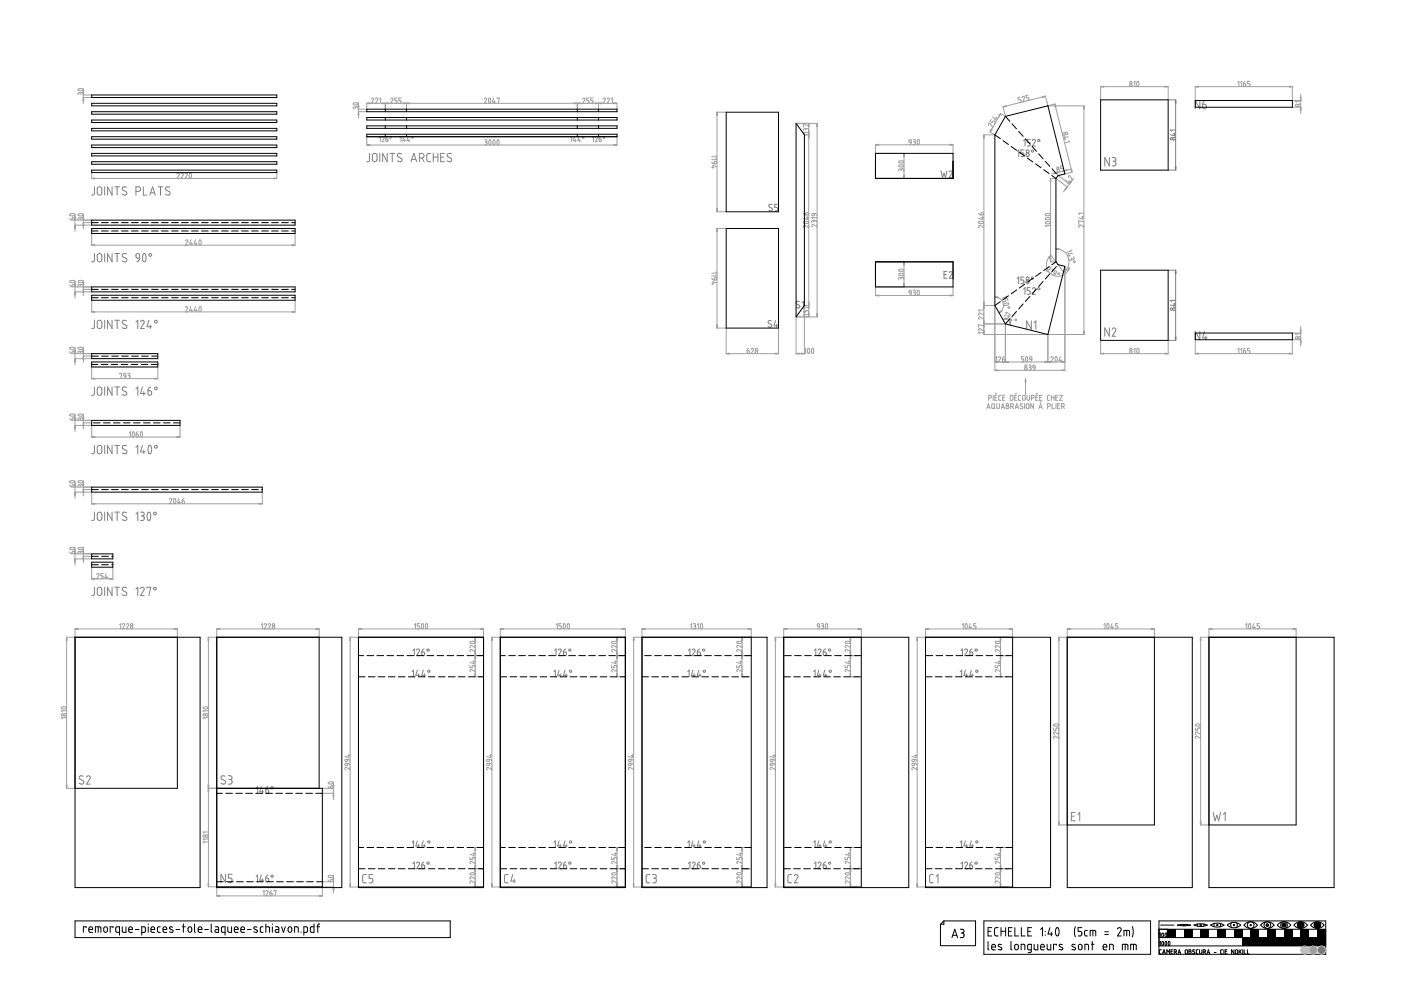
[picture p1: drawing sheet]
<svg xmlns="http://www.w3.org/2000/svg" width="420mm" height="297mm" viewBox="0 0 420 297" stroke-linecap="round" stroke-linejoin="round" font-family="sans-serif">
<path d="M394.1 277.3a1 1 0 0 1 2 0 1 1 0 0 1-2 0zM389.3 277.3a.8 .8 0 0 1 1.6 0 .8 .8 0 0 1-1.6 0zM384.5 277.3a.6 .6 0 0 1 1.2 0 .6 .6 0 0 1-1.2 0zM379.7 277.3a.4 .4 0 0 1 .8 0 .4 .4 0 0 1-.8 0zM374.9 277.3a.2 .2 0 0 1 .4 0 .2 .2 0 0 1-.4 0zM364.9 277.3a.2 .2 0 0 1 .4 0 .2 .2 0 0 1-.4 0zM359.9 277.3a.2 .2 0 0 1 .4 0 .2 .2 0 0 1-.4 0zM369.9 277.3a.2 .2 0 0 1 .4 0 .2 .2 0 0 1-.4 0zM354.9 277.3a.2 .2 0 0 1 .4 0 .2 .2 0 0 1-.4 0z" fill-rule="evenodd" fill="#000"/>
<circle cx="393.8" cy="284.8" r="1.25" fill="#a0a0a4"/>
<circle cx="396.3" cy="284.8" r="1.25" fill="#808080"/>
<circle cx="391.3" cy="284.8" r="1.25" fill="#c0c0c0"/>
<g fill="#000">
<path d="M350.1 278.5h2.5v2.5h-2.5z" fill-rule="evenodd"/>
<path d="M355.1 278.5h2.5v2.5h-2.5z" fill-rule="evenodd"/>
<path d="M360.1 278.5h2.5v2.5h-2.5z" fill-rule="evenodd"/>
<path d="M365.1 278.5h2.5v2.5h-2.5z" fill-rule="evenodd"/>
<path d="M370.1 278.5h2.5v2.5h-2.5z" fill-rule="evenodd"/>
<path d="M372.6 281h25v2.5h-25z" fill-rule="evenodd"/>
<path d="M375.1 278.5h2.5v2.5h-2.5z" fill-rule="evenodd"/>
<path d="M380.1 278.5h2.5v2.5h-2.5z" fill-rule="evenodd"/>
<path d="M385.1 278.5h2.5v2.5h-2.5z" fill-rule="evenodd"/>
<path d="M390.1 278.5h2.5v2.5h-2.5z" fill-rule="evenodd"/>
<path d="M395.1 278.5h2.5v2.5h-2.5z" fill-rule="evenodd"/>
</g>
<g fill="none" stroke="#000" stroke-width=".3">
<path d="M27.5 28.5h55.5v.7h-55.5zM27.5 31h55.5v.7h-55.5zM27.5 33.5h55.5v.7h-55.5zM27.5 36h55.5v.7h-55.5zM27.5 38.5h55.5v.7h-55.5zM110 37.7h75v.8h-75zM110 35.2h75v.8h-75zM110 32.7h75v.8h-75zM115.5 32.7v.8M115.5 35.2v.8M115.5 37.7v.8M121.9 32.7v.8"/>
<path d="M121.9 35.2v.8M121.9 37.7v.8M173.1 32.7v.8M173.1 35.2v.8M173.1 37.7v.8M179.5 32.7v.8M179.5 35.2v.8M179.5 37.7v.8M217.8 33.6h15.7v29.9h-15.7zM238.7 37l2.5 3.4v51.2l-2.5 3.4zM301.5 34.9l-3.1 5.5M301.5 34.9l12.8-3.2 5.1 20.4-2.1 .5-.6 .9"/>
<path d="M301.5 34.9l1.4 1.5M303.5 37.1l1.3 1.5M305.5 39.4l1.3 1.5M330.1 29.9h20.2v21.1h-20.2zM358.5 30.1h29.1v2.1h-29.1zM27.5 41h55.5v.7h-55.5zM27.5 43.5h55.5v.7h-55.5zM27.5 46h55.5v.7h-55.5zM27.5 48.5h55.5v.7h-55.5zM27.5 51h55.5v.7h-55.5zM110 40.2h75v.8h-75zM115.5 40.2v.8"/>
<path d="M121.9 40.2v.8M173.1 40.2v.8M179.5 40.2v.8M262.6 46h23.2v7.5h-23.2zM298.4 40.4v51.2M298.4 40.4l1.6 1.2M300.8 42.1l1.6 1.2M303.3 43.9l1.6 1.2M305.7 45.6l1.6 1.2M307.5 41.6l1.3 1.5M308.1 47.4l1.7 1.2M309.5 43.9l1.3 1.5"/>
<path d="M310.6 49.1l1.6 1.2M311.5 46.1l1.3 1.5M313 50.9l1.6 1.1M313.5 48.3l1.3 1.5M315.4 52.6l1.3 .9M315.5 50.6l1.3 1.5M316.7 53.5v25M27.5 66h61v1.5h-61zM27.5 68.5h61v1.5h-61zM27.5 66.7h1.9M27.5 69.2h1.9M30.4 66.7h2"/>
<path d="M30.4 69.2h2M33.4 66.7h2M33.4 69.2h2M36.4 66.7h2M36.4 69.2h2M39.4 66.7h2M39.4 69.2h2M42.4 66.7h2M42.4 69.2h2M45.4 66.7h2.1M45.4 69.2h2.1M48.5 66.7h1.9"/>
<path d="M48.5 69.2h1.9M51.5 66.7h1.9M51.5 69.2h1.9M54.4 66.7h2.1M54.4 69.2h2.1M57.4 66.7h2.1M57.4 69.2h2.1M60.5 66.7h1.9M60.5 69.2h1.9M63.5 66.7h1.9M63.5 69.2h1.9M66.4 66.7h2.1"/>
<path d="M66.4 69.2h2.1M69.4 66.7h2.1M69.4 69.2h2.1M72.5 66.7h2M72.5 69.2h2M75.5 66.7h1.9M75.5 69.2h1.9M78.5 66.7h2M78.5 69.2h2M81.4 66.7h2.1M81.4 69.2h2.1M84.5 66.7h2"/>
<path d="M84.5 69.2h2M87.5 66.7h1M87.5 69.2h1M217.8 68.5h15.7v29.8h-15.7zM262.6 78.5h23.2v7.5h-23.2zM314.6 79.9l-1.6 1.2M316.7 78.5l-1.3 .9M316.7 78.5l.6 .8 2.1 .5-5.1 20.5-12.8-3.2M316.8 79.9l-1.3 1.5M27.5 86h61v1.5h-61zM27.5 88.5h61v1.5h-61zM27.5 86.7h1.9"/>
<path d="M27.5 89.2h1.9M30.4 86.7h2M30.4 89.2h2M33.4 86.7h2M33.4 89.2h2M36.4 86.7h2M36.4 89.2h2M39.4 86.7h2M39.4 89.2h2M42.4 86.7h2M42.4 89.2h2M45.4 86.7h2.1"/>
<path d="M45.4 89.2h2.1M48.5 86.7h1.9M48.5 89.2h1.9M51.5 86.7h1.9M51.5 89.2h1.9M54.4 86.7h2.1M54.4 89.2h2.1M57.4 86.7h2.1M57.4 89.2h2.1M60.5 86.7h1.9M60.5 89.2h1.9M63.5 86.7h1.9"/>
<path d="M63.5 89.2h1.9M66.4 86.7h2.1M66.4 89.2h2.1M69.4 86.7h2.1M69.4 89.2h2.1M72.5 86.7h2M72.5 89.2h2M75.5 86.7h1.9M75.5 89.2h1.9M78.5 86.7h2M78.5 89.2h2M81.4 86.7h2.1"/>
<path d="M81.4 89.2h2.1M84.5 86.7h2M84.5 89.2h2M87.5 86.7h1M87.5 89.2h1M298.4 91.6l3.1 5.5M300 90.4l-1.6 1.2M302.4 88.7l-1.6 1.1M302.9 95.6l-1.4 1.5M304.8 93.3l-1.3 1.5M304.9 86.9l-1.6 1.2M306.8 91.1l-1.3 1.5"/>
<path d="M307.3 85.2l-1.6 1.1M308.8 88.9l-1.3 1.5M309.8 83.4l-1.7 1.2M310.8 86.6l-1.3 1.5M312.2 81.7l-1.6 1.1M312.8 84.4l-1.3 1.5M314.8 82.1l-1.3 1.5M330.1 81h20.2v21h-20.2zM358.5 99.8h29.1v2h-29.1zM27.5 106h19.8v1.5h-19.8zM27.5 108.5h19.8v1.5h-19.8zM27.5 106.7h2"/>
<path d="M27.5 109.2h1.8M30.3 109.2h2M30.5 106.7h2M33.3 109.2h2M33.5 106.7h2M36.3 109.2h2M36.5 106.7h2M39.3 109.2h2M39.5 106.7h2M42.3 109.2h2M42.5 106.7h2M45.3 109.2h2"/>
<path d="M45.5 106.7h1.8M27.5 126h26.5v1.5h-26.5zM28 126.7h2M31 126.7h2M34 126.7h2M37 126.7h2M40 126.7h2M43 126.7h2M46 126.7h2M49 126.7h2M52 126.7h2M27.5 146h51.2v1.5h-51.2z"/>
<path d="M27.5 146.7h1.9M30.5 146.7h1.9M33.4 146.7h2.1M36.4 146.7h2.1M39.5 146.7h1.9M42.5 146.7h1.9M45.4 146.7h2.1M48.5 146.7h2M51.5 146.7h2M54.5 146.7h2M57.5 146.7h2M60.5 146.7h2"/>
<path d="M63.5 146.7h2M66.5 146.7h2M69.5 146.7h2M72.5 146.7h2M75.5 146.7h2M78.5 146.7h.2M27.5 166h6.3v1.5h-6.3zM27.5 168.5h6.3v1.5h-6.3zM27.5 166.8h2M27.5 169.3h2M30.5 166.8h2M30.5 169.3h2"/>
<path d="M33.5 166.8h.3M33.5 169.3h.3M22.5 191h37.5v75h-37.5zM53.2 191v45.3h-30.7M65 191h37.5v75h-37.5zM95.7 191v45.3M107.5 191h37.5v75h-37.5zM107.5 196.5h1.6M110 196.5h2.1M113.1 196.5h2M116.1 196.5h1.9M119.1 196.5h2"/>
<path d="M122 196.5h2.1M125.1 196.5h2M128.1 196.5h2M131.1 196.5h2M134.1 196.5h2M137.1 196.5h2M140.1 196.5h2M143.1 196.5h1.9M150 191h37.5v75h-37.5zM150 196.5h1.6M152.6 196.5h2M155.6 196.5h2"/>
<path d="M158.6 196.5h2M161.6 196.5h2M164.6 196.5h2M167.6 196.5h2M170.6 196.5h2M173.6 196.5h2M176.6 196.5h2M179.6 196.5h2M182.6 196.5h2M185.6 196.5h1.9M192.5 191h37.5v75h-37.5zM193.3 196.5h2"/>
<path d="M196.3 196.5h2M199.3 196.5h2M202.3 196.5h2M205.3 196.5h2M208.3 196.5h2M211.3 196.5h2M214.3 196.5h2M217.3 196.5h2.1M220.3 196.5h2M223.4 196.5h1.9M225.3 191v74.9h-32.8M235 191h37.5v75h-37.5z"/>
<path d="M235.3 196.5h2M238.3 196.5h2M241.3 196.5h2M244.3 196.5h2M247.3 196.5h2M250.3 196.5h2M253.3 196.5h2M256.3 196.5h2M258.3 191v74.9h-23.3M277.6 191h37.5v75h-37.5zM277.7 196.5h2M280.7 196.5h2"/>
<path d="M283.7 196.5h2M286.7 196.5h2M289.7 196.5h2M292.7 196.5h2M295.7 196.5h2M298.7 196.5h2M301.7 196.5h2M303.7 191v74.9h-26.1M320.1 191h37.5v75h-37.5zM346.2 191v56.3h-26.1M362.6 191h37.5v75h-37.5zM388.7 191v56.3h-26.1"/>
<path d="M107.5 202.9h2M110.5 202.9h2M113.5 202.9h2M116.5 202.9h2M119.5 202.9h2M122.5 202.9h2M125.5 202.9h2M128.5 202.9h2M131.5 202.9h2M134.5 202.9h2M137.5 202.9h2M140.5 202.9h2"/>
<path d="M143.5 202.9h1.5M150 202.9h2M153 202.9h2M156 202.9h2M159 202.9h2M162 202.9h2M165 202.9h2M168 202.9h2M171 202.9h2M174 202.9h2M177 202.9h2M180 202.9h2"/>
<path d="M183 202.9h2M186 202.9h1.5M192.5 202.9h2M195.5 202.9h2M198.5 202.9h2M201.5 202.9h2M204.5 202.9h2M207.5 202.9h2M210.5 202.9h2M213.5 202.9h2M216.5 202.9h2M219.5 202.9h2"/>
<path d="M222.5 202.9h2M235 202.9h2M238 202.9h2M241 202.9h2M244 202.9h2M247 202.9h2M250 202.9h2M253 202.9h2M256 202.9h2M277.6 202.9h1.9M280.5 202.9h2M283.5 202.9h2"/>
<path d="M286.5 202.9h2M289.5 202.9h2M292.5 202.9h2M295.5 202.9h2M298.5 202.9h2M301.5 202.9h2M65 236.3h31.7v29.5h-31.7M65 237.8h1.7M67.7 237.8h2M70.7 237.8h2M73.7 237.8h2M76.7 237.8h2"/>
<path d="M79.7 237.8h2M82.7 237.8h2M85.7 237.8h2M88.7 237.8h2M91.7 237.8h2M94.7 237.8h2M107.5 254h1.6M110 254h2.1M113.1 254h2M116.1 254h1.9M119.1 254h2M122 254h2.1"/>
<path d="M125.1 254h2M128.1 254h2M131.1 254h2M134.1 254h2M137.1 254h2M140.1 254h2M143.1 254h1.9M150 254h1.6M152.6 254h2M155.6 254h2M158.6 254h2M161.6 254h2"/>
<path d="M164.6 254h2M167.6 254h2M170.6 254h2M173.6 254h2M176.6 254h2M179.6 254h2M182.6 254h2M185.6 254h1.9M193.3 254h2M196.3 254h2M199.3 254h2M202.3 254h2"/>
<path d="M205.3 254h2M208.3 254h2M211.3 254h2M214.3 254h2M217.3 254h2.1M220.3 254h2M223.4 254h1.9M235.3 254h2M238.3 254h2M241.3 254h2M244.3 254h2M247.3 254h2"/>
<path d="M250.3 254h2M253.3 254h2M256.3 254h2M277.7 254h2M280.7 254h2M283.7 254h2M286.7 254h2M289.7 254h2M292.7 254h2M295.7 254h2M298.7 254h2M301.7 254h2"/>
<path d="M22.5 276h112.5v5h-112.5zM25.8 278.1v-.3h-.8v1.7M26.6 278.6h1.2l-.2-.7-.5-.1-.4 .2-.1 1 .3 .4 .9 .1M28.6 279.5v-1.7l1.6 .2 .1 1.5M29.4 277.8v1.7M31.2 278l.6-.2 .4 .4v.9l-.4 .3-.7-.3zM33.9 278.1v-.3h-.9v1.7M35.8 279.5h-.7l-.3-.3-.1-1 .2-.4h.9v2.5M36.7 277.8v1.3l.4 .4h.7v-1.7M38.6 278.6h1.1l-.2-.7-.8 .1-.1 1.1 .2 .3 .9 .1M40.6 278.6h1.1M42.5 279.5l.8-.1 .3-.2-.1-1.3-1-.1v2.5"/>
<path d="M44.4 276.9v.2M44.4 277.8v1.7M45.3 278.6h1.1l-.3-.7-.7 .1-.1 1.1 .2 .3 .9 .1M48 277.8h-.5l-.3 .3v1.1l.8 .3M48.9 278.6h1.1l-.2-.7-.5-.1-.3 .2-.1 1.1 .3 .3 .8 .1M51.8 277.9l-.7-.1-.3 .3 .1 .3 1 .5v.4h-1.1M52.8 278.6h1.1M54.7 277.8h.9M55 276.9v2.6M56.5 278l.5-.2 .5 .3v.9l-.4 .4-.7-.3zM58.3 276.9v2.3l.3 .3M59.4 278.6h1.2l-.3-.7-.4-.1-.4 .2-.1 1 .3 .4 .9 .1"/>
<path d="M61.4 278.6h1.1M63.3 276.9v2.3l.3 .3M64.6 277.8h.6l.4 .3v1.4l-1-.1v-.7l1-.1M65 264.3h2M67.5 279.5h-.7l-.4-.3v-1.1l.2-.3h.9v2.5M68 264.3h2M68.3 277.8v1.4l.4 .3h.7v-1.7M70.3 278.6h1.1l-.2-.7-.5-.1-.3 .2-.1 1.1 .2 .3 .9 .1M71 264.3h2M72.2 278.6h1.1l-.2-.7-.4-.1-.4 .2-.1 1.1 .3 .3 .8 .1M74 264.3h2M74.2 278.6h1.1"/>
<path d="M77 264.3h2M77.1 277.9l-.7-.1-.3 .4 1 .6 .1 .5-.3 .2-.8-.2M78.9 277.8h-.6l-.2 .4v1l.8 .3M79.7 277.8l1.1 .2v1.5M79.7 276.9v2.6M80 264.3h2M81.7 276.9v.2M81.7 277.8v1.7M82.6 277.8h.7l.3 .3v1.4l-.9-.1-.1-.7 1-.1M83 264.3h2M84.5 277.8l.5 1.7 .6-1.7M86 264.3h2"/>
<path d="M86.5 278l.6-.2 .4 .3v1l-.4 .3-.7-.3zM88.3 279.5v-1.7l1.1 .2 .1 1.5M89 264.3h2M90.3 279.3v.2M91.1 279.5l.8-.1 .3-.3v-1l-.3-.3h-.8v2.5M92 264.3h2M94.2 276.9v2.6l-.9-.1-.2-.3 .1-1.2 1-.1M95 264.3h1.7M95 277.8h.8M95.8 276.9l-.5 .4v2.2M107.5 265.9h37.5M107.5 260.4h2"/>
<path d="M110.5 260.4h2M113.5 260.4h2M116.5 260.4h2M119.5 260.4h2M122.5 260.4h2M125.5 260.4h2M128.5 260.4h2M131.5 260.4h2M134.5 260.4h2M137.5 260.4h2M140.5 260.4h2M143.5 260.4h1.5"/>
<path d="M150 265.9h37.5M150 260.4h2M153 260.4h2M156 260.4h2M159 260.4h2M162 260.4h2M165 260.4h2M168 260.4h2M171 260.4h2M174 260.4h2M177 260.4h2M180 260.4h2"/>
<path d="M183 260.4h2M186 260.4h1.5M192.5 260.4h2M195.5 260.4h2M198.5 260.4h2M201.5 260.4h2M204.5 260.4h2M207.5 260.4h2M210.5 260.4h2M213.5 260.4h2M216.5 260.4h2M219.5 260.4h2"/>
<path d="M222.5 260.4h2M235 260.4h2M238 260.4h2M241 260.4h2M244 260.4h2M247 260.4h2M250 260.4h2M253 260.4h2M256 260.4h2M277.6 260.4h1.9M280.5 260.4h2M283.1 276v1h-1.1"/>
<path d="M283.1 276l-1.1 1M283.1 276h9.5v7.5h-10.6v-6.5M283.5 260.4h2M286.5 260.4h2M288 278.5l1 .3v.6l-.4 .3M288.3 279.7h.3M288.6 279.7l.5 .3v.8l-.4 .2h-.7M289.5 260.4h2M292.5 260.4h2M295.1 276h50v10h-50zM295.5 260.4h2M296.3 279.1h.8"/>
<path d="M297.4 278h-1.1v2.5h1.1M298.5 260.4h2M299.4 278l-.8 .1-.3 .4v1.8l1.1 .2M300.2 279.1h1.4M300.2 278v2.5M301.5 260.4h2M301.6 278v2.5M302.4 279.1h.9M303.5 278h-1.1v2.5h1.1M304.4 278v2.5h1.1M306.3 278v2.5h1.1M308.3 279.1h.8"/>
<path d="M309.4 278h-1.1v2.5h1.1M312.1 278.6l.5-.6v2.5M313.5 279.1v.2M314.9 278l-.6 2h1.4M315.3 279.4v1.1M316.8 278.1l.6 .1 .2 .8-.1 1.1-.4 .4-.3-.1-.3-.9zM322.5 277.7l-.3 1.3 .3 1.8M324.4 278h-1.1v1.1l.8 .1 .3 .4-.2 .8-.9 .1M326.1 278.9h-.6l-.2 .3v1.1l.8 .2M327.8 278.9v1.6M331.3 279.3h1.1M335.1 278.4l.7-.4 .5 .6-1.2 1.9h1.2"/>
<path d="M337.9 278.9v1.6M339.6 277.7l.3 1.2-.3 1.9M347.6 276h50v10h-50zM347.6 278.5h50M347.7 280l.3-.3v1.2M348.1 277.3h4M348.5 279.8l.2-.1 .2 .2-.1 .9a.44 .44 0 0 1-.4-.2 .44 .44 0 0 1 0-.5zM349.5 279.8l.3-.1 .1 .3-.1 .8a.45 .45 0 0 1-.5-.2 .45 .45 0 0 1 .1-.5zM350.1 278.5v2.5M353.1 277.3l1.4-.2 2.6 .2-1.8 .2zM354.1 277.1v.3M356.1 277.1v.3"/>
<path d="M358.1 277.3l1.7-.4 2.3 .4-1.7 .4zM359.1 277v.6M361 277v.6M363.1 277.3l1.7-.6 1.3 .1 1 .5-.9 .4-1.1 .2-1.1-.2zM364.2 276.8v1M366 276.8v1M368.1 277.3l.9-.6 1.2-.2 .9 .2 1 .6-1 .6-1.2 .2-1-.2zM369.4 276.6l-.3 .5 .3 .9M370.8 276.6l.3 .5-.3 .9M373.2 277.1l1.1-.7 1-.1 .9 .3 .9 .7-1 .8-1.3 .2-1.3-.6-.4-.4zM378.2 277.1l1-.7 1.1-.1 1 .3 .8 .7-1 .8-1.3 .2-1.3-.5-.4-.5zM383.3 277l.9-.6 1.1-.1 1 .3 .8 .7-1 .8-1.3 .2-1.4-.6-.3-.4z"/>
<path d="M388.2 277.1l1-.7 1.1-.1 .9 .3 .9 .7-1 .8-1.3 .2-1.1-.4-.6-.6zM393.2 277.1l1.1-.7 1-.1 1 .3 .8 .7-1 .8-1.3 .2-1.1-.4-.6-.5zM285.5 281l.8-2.5 .9 2.5M285.7 280.4h1.2M296.3 282.2v2.3l.3 .2M297.4 283.9h1.1l-.2-.8-.4-.1-.4 .3-.1 1 .2 .4h.9M300.3 283.2l-.7-.2-.2 .4 1 .8v.4h-1M303.2 282.2v2.3l.3 .2M304.4 283.2l.6-.2 .4 .4v.8l-.3 .4-.4 .1-.4-.4zM306.2 284.7v-1.7l1.1 .2 .1 1.5M309.3 284.7l-1.1-.2 .2-1.4 .9-.1v2.2l-.3 .3h-.7M310.1 283v1.4l.4 .3h.7v-1.7"/>
<path d="M312.1 283.9h1.1l-.2-.8-.5-.1-.3 .2-.1 1.2 .2 .3h.9M313.5 280.3v.1M314 283v1.4l.4 .3h.7v-1.7M316.8 283.3v-.3h-.8v1.7M318.6 283.2l-.7-.2-.3 .4 1.1 .8v.4h-1.1M322.4 283.2l-.7-.2-.2 .5 1 .6v.5h-1M323.5 283.2l.6-.2 .4 .4v.8l-.3 .4-.4 .1-.4-.3zM325.4 284.7v-1.7h.7l.3 .3 .1 1.4M326.9 280.5v-1.6l1.6 .1 .1 1.5M327.3 283h.8M327.6 282.2v2.5M330.8 283.9h1.1l-.2-.8-.4-.1-.3 .2-.2 1.2 .3 .3h.8"/>
<path d="M331.3 280.1h1.1M332.8 284.7v-1.7l1 .2 .1 1.5M336.6 284.7v-1.7l1.5 .1 .2 1.6M337.1 280.5v-1.6l1.5 .1 .2 1.5M337.4 283v1.7M339.1 284.7v-1.7l1.5 .1 .2 1.6M339.9 283v1.7M347.6 281h50M347.6 283.5h50M347.7 282.4l.3-.2v1.2M348.3 284.7l-.6 .1v.9l.6 .2M348.5 282.2h.3l.1 .4-.2 .8-.3-.4z"/>
<path d="M348.7 285.9l.4-1.2 .4 1.2M348.8 285.6h.6M349.5 282.2h.3l.1 .4-.2 .8-.3-.5zM349.9 285.9v-1.2l.4 .6 .5-.6v1.2M350.5 282.2h.2l.2 .4-.3 .8-.3-.5zM351.2 285.2h.4M351.7 284.7h-.5v1.2h.5M352.1 285.3l.7-.1-.1-.5h-.6v1.2M352.6 285.3l.2 .6M353.3 285.9l.4-1.2 .4 1.2M353.4 285.6h.6M355.5 284.8l.4-.1 .2 .2v.7l-.2 .3-.4-.2z"/>
<path d="M356.6 284.7l.6 .2-.3 .3 .4 .3-.3 .4h-.4zM356.6 285.2h.3M358.3 284.7h-.4l-.2 .2 .6 .6v.3h-.6M359.3 284.7l-.5 .2v.9l.5 .1M359.7 284.7v.9l.4 .3 .3-.2v-1M360.8 285.3h.6l.1-.5-.7-.1v1.2M361.3 285.3l.2 .6M362 285.9l.4-1.2 .4 1.2M362.1 285.6h.6M364.2 285.5h.5M366.6 284.7l-.5 .1v.9l.5 .2M367 284.7v1.2"/>
<path d="M367.5 285.2h.4M368 284.7h-.5v1.2h.5M370.1 284.7v1.2l-.7-1.2v1.2M370.6 284.8l.3-.1 .3 .2v.8l-.3 .2-.4-.3zM371.6 284.7v1.2M371.9 285.1l.4 .8M372.3 284.7l-.7 .7M372.7 284.7v1.2M373.1 284.7v1.2h.6M374.1 284.7v1.2h.5"/>
<circle cx="355.1" cy="277.3" r=".2"/>
<circle cx="360.1" cy="277.3" r=".2"/>
<circle cx="365.1" cy="277.3" r=".2"/>
<circle cx="370.1" cy="277.3" r=".2"/>
<circle cx="375.1" cy="277.3" r="1"/>
<circle cx="375.1" cy="277.3" r=".2"/>
<circle cx="380.1" cy="277.3" r="1"/>
<circle cx="380.1" cy="277.3" r=".4"/>
<circle cx="385.1" cy="277.3" r="1"/>
<circle cx="385.1" cy="277.3" r=".6"/>
<circle cx="390.1" cy="277.3" r="1"/>
<circle cx="390.1" cy="277.3" r=".8"/>
<circle cx="395.1" cy="277.3" r="1"/>
</g>
<g fill="none" stroke="#c0c0c0" stroke-width=".3">
<circle cx="391.3" cy="284.8" r="1.25"/>
<circle cx="393.8" cy="284.8" r="1.25"/>
<circle cx="396.3" cy="284.8" r="1.25"/>
</g>
<g fill="none" stroke="#a0a0a4" stroke-width=".3">
<path d="M23.4 26.8l.9-.3 .7 .4-1 .3-.5-.1zM24.1 28.1l-.5-.4-.2 .7M24.1 28.1l.2-.4 .5 .1 .2 .3M24.1 28.1v.2M24.9 28.5h2.5M24.9 29.2h2.5M25 26.6v4.5M105.9 31l.9-.2 .6 .1 .1 .3-.9 .3-.6-.2zM106.6 32.3l-.4-.3-.3 .2v.5M106.6 32.3l.1-.3h.5l.2 .2 .1 .5h2.4M106.6 32.3v.2M107.4 33.5h2.5"/>
<path d="M107.5 30.9v4.4M110 30.9v1.7M110 31h75M111.4 29.6l.4-.2 .3 .3-.7 1.2M112.6 29.6l.5-.2 .2 .3-.7 1.2M113.8 29.7l.4-.3v1.5M115.5 30.9v1.7M117.2 29.6l.4-.2 .3 .3-.7 1.2M119.1 29.4h-.7v.7h.5l.2 .2-.1 .5-.3 .1M120.3 29.4h-.7v.7h.5l.2 .2v.5l-.3 .1M121.9 30.9v1.7M145.3 29.6l.4-.2 .3 .3-.7 1.2"/>
<path d="M146.7 29.4h.3l.2 .6-.1 .6-.3 .3-.3-.7zM148 29.4l-.3 1.2h.9M148.3 30.2v.7M149.1 29.5v-.1h.7l-.4 1.5M173.1 30.9v1.7M174.8 29.6l.2-.2 .4 .2-.6 1.3M176.7 29.4h-.7v.7h.5l.2 .3-.1 .4-.3 .1M177.9 29.4h-.7v.7h.5l.2 .2-.1 .5-.3 .1M179.5 30.9v1.7M180.9 29.6l.4-.2 .3 .3-.7 1.2M182.1 29.6l.4-.2 .3 .3-.7 1.2M183.3 29.7l.4-.3v1.5"/>
<path d="M185 30.9v1.7M215 33.6h2.7M215 33.6v29.9M238.9 37h6.2M241.6 38.9l-.4-.4-.3 .7M241.6 38.9l.3-.4 .5 .1 .1 .3M241.6 38.9v.2M242.5 37.7l-1.6-.4v.7h.2M242.5 39.7h-1.6l.4 .4M242.5 37v58M245 37v58M296.5 37.6l-.1-.3 .4-.3 .8 1.2 .4-.6"/>
<path d="M296.9 39.5l1.4 .8M297.2 35.8l-.3 .6 .6 .3 .3-.4 .5 .1 .2 .4-.2 .4M297.7 35.1l.9 .8 .4-.7M298.6 35.2l.5 .4M300.8 32l.7 2.8M301.4 34.8l-1.4-.8-3.1 5.6M305.9 29.1l-.6 .2 .1 .6 .5-.1 .3 .3v.5l-.6 .2M306.5 29.2l.2-.3 .4 .1-.3 1.5 .7-.2M308.3 28.5l-.7 .2 .2 .7 .5-.1 .3 .2-.1 .5-.5 .2M313.5 28.8l.7 2.8M313.5 28.9l-12.7 3.1M316.3 31.2l5.2 20.4"/>
<path d="M316.4 31.2l-2.1 .5h10.8M325.1 31.7v68.6M330.1 29.8v-3.9l20.2 .1v3.8M340 24.7l.4-.3v1.5M341 24.5l.4-.1 .2 .5-.3 1-.4-.5zM358.5 30v-4.1l29.1 .1v4M371.2 24.7l.3-.3v1.5M372.1 24.7l.3-.3v1.5M372.9 25.1h.6v.7h-.5zM373.4 24.4l-.4 .3-.1 .4M374.8 24.4h-.7v.7h.5l.2 .3v.4l-.3 .1M387.7 30.1h2.5"/>
<path d="M387.7 32.2h2.5M390 30.4h-1.5l.3 .3M390.1 28.3v5.7M27.5 53.5h55.5M27.5 51.9v1.7M53.1 52.1l.2-.2 .5 .2-.7 1.3M54.3 52.1l.4-.2 .3 .3-.7 1.2M55.5 52.1l.4-.2 .3 .3-.7 1.2M56.9 52h.4l.1 .5-.3 .9-.4-.6zM83 51.9v1.7M110 43.5h75M110 41.1v2.5"/>
<path d="M113.7 41.3l.3-.3v1.5M114.6 41.2l.2-.2 .4 .1-.6 1.4h.6M115.7 41.7h.6v.7h-.5zM116.2 41l-.5 .7M119.9 41.3l.4-.3v1.5M121.1 41l-.3 1.1h.8M121.3 41.8v.7M122.4 41l-.3 1.1h.8M122.7 41.8v.7M145.4 41.9l.6 .2v.4l-.3 .1M145.5 42.6h.2M145.7 42.6l.3 .1v.5l-.6 .2"/>
<path d="M146.7 42l.4-.1 .2 .6-.3 .9-.4-.5zM148 41.9l.3 .1 .2 .4-.3 1h-.2l-.2-.6zM149.2 42l.3-.1 .2 .6-.3 .9-.4-.5zM171.1 41.3l.3-.3v1.5M172.3 41l-.3 1.1h.8M172.5 41.8v.7M173.6 41l-.3 1.1h.8M173.9 41.8v.7M177.7 41.3l.3-.3v1.5M178.5 41.2l.3-.2 .3 .1-.6 1.4h.7M179.7 41.7l.6 .1v.6h-.6zM180.2 41l-.5 .7"/>
<path d="M185 41.1v2.5M213.4 48.6l.3 .3 .4 .2M213.4 50.2h.7M214.2 48.5l.5-.1 .3 .5-.9 .2zM214.7 46.7l.3 .3h-1.6M214.7 47.5l.3 .4h-1.6M215 50l-1.2-.4v.9M241.4 40.4h1.2M262.6 43.3v2.5M262.6 43.4h23.2M262.7 53.5h8.5M262.7 46h8.5"/>
<path d="M269.5 49.6l.9-.2 .7 .3-.2 .3-.7 .1-.6-.2zM269.6 48.4l.9-.2 .6 .3-.3 .3-.7 .1-.5-.2zM270.2 50.9l-.4-.3-.3 .2v.5M270.2 50.9l.3-.3h.4l.2 .3M270.2 50.9v.2M271.1 46v7.5M272.7 42l.5-.1 .1 .8-.6-.2zM273.3 42.7l-.1 .4-.4 .3M273.8 41.8l.7 .2v.4l-.3 .1M274 42.5h.2M274.2 42.5l.3 .2v.4l-.7 .3M275.2 41.9l.3-.1 .2 .6v.7l-.3 .3-.3-.6z"/>
<path d="M285.8 43.3v2.5M295 40.4h3.2M295.1 40.4v59.9M315 53.5h1.5M315.1 53.5v25M316.8 53.6l3.3 2.5M317.1 51.6l.2 .9M317.4 52.7l3.3 2.5M318.6 49.7l-.6 .1 .1 .7 .8 .1v.5l-.2 .2M319.1 51.1l.2 .9M319.6 53.9l.8 1 .5-.7M319.7 41.6l-.7 .1"/>
<path d="M320.4 42.2l.4 .2-1.5 .4M320.5 53.2v-.4l.3-.1 .7 1.3 .4-.5M320.5 54.2l.5 .5M320.5 41.1l-1.3-.1 .2 .9M321 50.8l-5.7 1.4M321.5 51.6l-2 .5M321.8 53.7l-2.9 3.8M20.9 65.4l.2 .4 .5 .2M20.9 64.3l.9-.3 .7 .4-1 .3-.5-.1zM21.7 65.4l.6-.1 .1 .5-.8 .2zM22.4 66h5M22.4 67.5h5"/>
<path d="M22.5 64.1v5.3M23.4 64.3l.9-.3 .7 .4-1 .3-.5-.1zM24.1 65.6l-.5-.3-.2 .7M24.1 65.6l.2-.3h.5l.2 .3M24.1 65.6v.2M24.9 66.7h2.5M25 64.1v4.5M27.5 70.1v3.5M27.5 73.5h61M55.6 72.1l.4-.2 .3 .3-.7 1.2M57.2 71.9l-.3 1.2h.8M57.5 72.7v.7"/>
<path d="M58.6 71.9l-.3 1.2h.8M58.9 72.7v.7M59.8 72h.4l.1 .4-.3 1-.3-.4zM88.5 70.1v3.5M215 68.5h2.7M215 63.5h2.7M215 68.5v29.8M240.9 63.9l.3 .4 .4 .1M241 66.5l.9-.2 .6 .4-1 .3-.5-.2zM241.2 68.2l-.3-.4 .4-.3 1.2 .7M241.7 63.8h.6l.2 .4-.2 .2h-.7zM241.8 65.2h.7"/>
<path d="M242.2 64.9v.9l-1.3-.3M243.5 64.1l.8-.1v.4l-.6 .3-.2-.2zM243.7 68l-.3-.3 .3-.4 1.3 .7M244.1 66.4l-.4-.3-.3 .7M244.1 66.4l.3-.3h.5l.1 .3M244.1 66.4v.2M244.3 64l.5 .2 .2 .3M245 65.2h-1.6l.4 .4M262.7 78.5h8.5M271.1 78.5v7.5M293.5 63.9l.2 .4 .5 .1M293.5 66.6l.9-.3 .6 .4-.8 .3-.7-.2z"/>
<path d="M294.2 63.8h.6l.2 .4-.8 .2zM294.3 65.2h.7M294.7 64.9v.9l-1.2-.3M295 67.5v.7l-1.1-.7-.4 .3 .2 .4M313.5 66.6l.9-.2 .6 .4-1 .3-.5-.2zM313.5 65.4l1-.2 .5 .4-.3 .2-.7 .1-.5-.2zM313.5 64.2l.9-.2 .6 .4-.9 .3-.6-.2zM315 78.5h1.5M315 67.6h-1.5l.3 .4M315.2 76.5l1.4 1.9M315.2 76.5l-1.1 1.4-.3 1.8 .4 1.3 1 1.1 1.6 .7 1.7-.2 1.3-.8 .9-1.6M316.7 74.6l1.1 .1 1 .5 .8 .7 .7 1.1 .3 1.1-.2 1.4-.4 1.1-1 1"/>
<path d="M317.4 79.4l1.7 2.3M319.4 80v31.1M320.5 77.5l.4 .5 .4-.1 .1-.4M320.9 76.5l-.6 .2M320.9 75l.5 .2-1.5 .5M321.4 77.4v.1M321.6 76l-1.2 .1 .3 .8M322 77v.7l-.3 .1-.3-.3M324.3 65h.7M324.7 64.8v.8l-1.2-.3M325 67.4v.7l-1.2-.7-.3 .2 .2 .5M325 66.5l-1.5-.3v.7h.1"/>
<path d="M325 63.9h-1.5l.3 .4M20.9 85.4l.2 .4 .5 .2M21 84.2l.9-.1 .6 .3-1 .3-.6-.2zM21.7 85.4l.6-.1 .1 .5-.8 .2zM22.4 86h5M22.4 87.5h5M22.5 84.1v5.3M23.5 84.2l.9-.1 .6 .3-1 .3-.6-.2zM24.1 85.6l-.5-.3-.2 .7M24.1 85.6l.2-.3h.5l.2 .3M24.1 85.6v.2M24.9 86.7h2.5"/>
<path d="M25 84.1v4.5M27.5 90.1v3.5M27.5 93.5h61M55.6 92.2l.4-.3 .3 .2v.2l-.7 1.2h.7M57.2 91.9l-.3 1.2h.8M57.5 92.8v.7M58.6 91.9l-.3 1.2h.8M58.9 92.8v.7M59.8 92h.4l.1 .4-.3 1.1-.3-.5zM88.5 90.1v3.5M213.4 83.4l.7 .5M213.4 85h.7"/>
<path d="M214.2 83.4l.7-.1v.5l-.8 .1zM214.7 81.5l.3 .4h-1.6M214.7 82.4l.3 .3h-1.6M215 98.3h2.7M215 84.8l-1.2-.3v.8M217.8 98.4v7.7M233.5 98.4v7.7M238.7 95.1v11M238.9 95h6.2M241.2 91.7v14.4M241.4 91.6h1.2M241.6 93.5l-.4-.4-.3 .7"/>
<path d="M241.6 93.5l.3-.4 .5 .1 .1 .3M241.6 93.5v.1M242.5 94.3h-1.6l.4 .4M242.5 92.2l-1.6-.3v.7h.2M262.6 88.6h23.2M262.6 86.1v2.5M262.7 86h8.5M269.6 82.1l.9-.2 .6 .3-.9 .4-.6-.2zM269.6 80.9l.7-.2 .8 .3-.3 .3-.7 .1-.5-.2zM270.2 83.5l-.2-.4h-.3l-.2 .7M270.2 83.5l.3-.4h.4l.2 .4M270.2 83.5v.1"/>
<path d="M272.7 87.1h.5l.1 .7-.6-.1zM273.3 87.8l-.5 .7M273.8 87l.7 .1v.3l-.3 .3M274 87.7h.2M274.2 87.7l.3 .3-.1 .4-.2 .1M275.2 87.1l.3-.1 .2 .6-.3 .9-.3-.5zM285.8 86.1v2.5M295 91.6h3.2M295 97.1h6.4M295 95v.7l-1.1-.7-.4 .3 .2 .4M295 93.8v.7l-1.4-.7-.1 .4 .2 .3M295 98.5v.7l-1.2-.7-.3 .3 .2 .4"/>
<path d="M295 92.9h-1.5l.3 .4M295 99.7h-1.5l.3 .4M295 97.6l-1.5-.3v.7h.1M298.4 89l1.6 .6 .9 1.4-.2 1.6-1.1 1.2M298.4 91.7v19.4M300.6 89.9l.2 .5 .3 .1 .4-.3v-.5l.6-.2 .2 .7M300.8 95.8l1-.2 .6 .2 .6 .8v.9M301.1 91.2l.8-.4 .6 .2-.2 .3-.7 .3-.5-.1zM301.5 97.2v11.4M301.6 88.8l.4 .2-1.5 .4M301.6 93.7l.5-.1-1 1.2M302.2 94.6l.2 .1"/>
<path d="M302.4 94.7l.1 .3-.3 .4-.6-.2M302.5 93.9l.4 .6-.2 .2h-.3M303.4 95.7l-.4 .6M303.7 94.9l-1 .7 .7 .6M314.5 80.1l.4-.1 .2 .4-1.3 .8 .6 .4M315.5 80.8l.5-.1-.9 1.3M316.2 81.3l.4-.1 .2 .2-.3 .7-.4-.3zM316.5 82.1l-.4 .3h-.4M387.7 99.8h2.5M390.1 97.9v5.8M20.9 105.4l.2 .4 .5 .2M21 104.2l.9-.1 .6 .3-1 .3-.5-.1z"/>
<path d="M21.7 105.3h.6l.1 .5-.8 .2zM22.4 106h5M22.4 107.5h5M22.5 104.1v5.3M23.5 104.2l.9-.1 .6 .3-.4 .3h-.6l-.5-.1zM24.1 105.6l-.5-.3-.2 .7M24.1 105.6l.2-.3h.5l.2 .3M24.1 105.6v.2M24.9 106.7h2.5M25 104.1v4.5M27.5 110.1v3.5M27.5 113.5h19.8"/>
<path d="M35.8 112.1v-.2h.7l-.3 1.6M37.2 112h.5l.1 .8-.7-.2zM37.8 112.8l-.2 .4-.4 .3M38.3 111.9l.6 .1 .1 .3-.4 .3M38.5 112.6h.1M38.6 112.6l.3 .1 .1 .5-.3 .3h-.4M47.3 110.1v3.5M217.8 106h15.7M224.1 105.1l.6 .1-.1 .7h-.4zM224.6 104.4l-.4 .2-.1 .5M225.3 104.6l.4-.2 .3 .3-.7 1.3h.7M238.7 106h2.5"/>
<path d="M241.3 104.7l.3-.3v1.6M242.3 104.5h.4l.1 .4v.7l-.3 .4-.4-.6zM243.5 104.5h.4l.2 .5-.1 .6-.3 .4-.3-.7zM295 100.3h19.1M296.5 119.3l.7-.1v-.6l-.7-.1v1.5M297.9 118.5v1.5M298.3 119.2h.6M298.4 108.5h21M298.4 111h21M298.5 117.8l.4 .3M298.6 107.3l.3-.4v1.6M299 118.5h-.7v1.5h.7"/>
<path d="M299.4 107.1l.4-.2 .3 .3-.7 1.3M300.2 118.5h-.5l-.2 .3 .1 1.1 .6 .1M300.7 107.6l.5 .1v.7h-.4zM300.7 119.2h.5M301.2 106.9l-.4 .2-.1 .5M301.3 118.5h-.6v1.5h.6M303 118.5h.6l.2 .2v1l-.2 .3h-.6zM304.3 119.2h.5M304.8 117.8l-.3 .3M305 118.5h-.7v1.5h.7M306.1 118.5h-.4l-.2 .3v1.1l.6 .1M306.7 118.6l.4-.1 .4 .3v.9l-.3 .3-.6-.4z"/>
<path d="M307 106.9h-.7v.7l.7 .2v.5l-.3 .2M307.6 113.5v4.8M307.7 107h.3l.2 .5-.2 1-.4-.6zM308 118.5v1.1l.3 .4 .5-.3v-1.2M308.5 109.4l.7 .2-.3 .5M308.7 110.1h.2M308.9 110.1l.3 .2v.5l-.3 .2M308.9 107h.5l.1 .8-.7-.1zM309.3 119.3l.7-.1v-.6l-.7-.1v1.5M309.5 107.8l-.2 .4-.4 .3M309.8 109.5h.6v.8l-.6-.1zM310.4 110.3l-.1 .4-.4 .3"/>
<path d="M310.6 119.2h.5M311.1 117.8l-.3 .3M311.3 118.5h-.7v1.5h.7M311.8 119.2h.5M312.5 118.5h-.7v1.5h.7M314.3 100.4v8.2M314.4 100.3h10.7M314.8 118.5l-.7 .2 .1 1.2 .6 .1M315.2 107.1l.4-.2 .2 .3-.6 1.3M315.3 119.2h.8M315.3 118.5v1.5M316.1 118.5v1.5"/>
<path d="M316.5 107h.4l.2 .4-.3 1.1-.4-.6zM316.6 119.2h.5M317.3 118.5h-.7v1.5h.7M317.8 118.5h.8l-.8 1.5h.8M317.9 106.9l-.3 1.2h.9M318.2 107.8v.7M330.1 106h20.2M330.1 102.2v3.9M340 104.7l.4-.3v1.6M341.1 104.5h.3l.2 .6-.4 .9-.3-.7zM350.3 102.2v3.9M358.5 106h29.1"/>
<path d="M358.5 102v4.1M371.2 104.7l.3-.3v1.6M372.1 104.7l.3-.3v1.6M372.9 105.1l.7 .2-.1 .6h-.5zM373.4 104.4l-.3 .2-.2 .5M374.8 104.4h-.7v.7h.5l.2 .3-.1 .5-.6 .1M387.6 102v4.1M387.7 101.8h2.5M390 100.1h-1.5l.3 .3M20.9 125.4l.2 .4 .5 .2M20.9 124.3l1-.2 .6 .3-1 .3-.5-.1zM21.7 125.3h.6l.1 .5-.8 .2z"/>
<path d="M22.4 126h5M22.4 127.5h5M22.5 124.1v5.3M23.4 124.3l1-.2 .6 .3-1 .3-.5-.1zM24.1 125.6l-.5-.3-.2 .7M24.1 125.6l.3-.3h.4l.2 .3M24.1 125.6v.2M24.9 126.7h2.5M25 124.1v4.5M27.5 127.6v3.5M27.5 131h26.5M38.8 129.8l.3-.4v1.6"/>
<path d="M39.8 129.5h.3l.2 .5-.3 1-.4-.6zM40.8 130.1l.7 .1-.1 .7h-.5zM41.4 129.4l-.6 .7M42.2 129.5h.3l.2 .5-.3 1-.3-.6zM54 127.6v3.5M295.9 122.5l.5-1.5 .5 1.5M296.1 122.1h.7M297.5 121.2l.4-.2 .3 .2 .1 1-.3 .3-.6-.3zM298.1 122.2l.3 .3M298.9 121v1.2l.4 .3 .4-.3 .1-1.2M300.3 122.5l.5-1.5 .5 1.5M300.4 122.1h.7"/>
<path d="M301.8 121l.7 .2v.3l-.3 .2 .4 .3-.3 .5h-.5zM301.8 121.7h.4M303.1 121.8l.7-.1v-.6l-.7-.1v1.5M303.6 121.8l.3 .7M304.4 122.5l.5-1.5 .5 1.5M304.6 122.1h.7M306.7 121.1l-.6-.1-.2 .4 .8 .5v.4l-.4 .2-.4-.2M307.3 121v1.5M307.9 121.1l.3-.1 .4 .3v.8l-.3 .4-.5-.3zM309.9 121v1.5l-.8-1.5v1.5M311.6 122.5l.5-1.5 .5 1.5M311.7 122.1h.7"/>
<path d="M311.9 120.3l.3 .3M314.2 121.8l.7-.1v-.5l-.7-.2v1.5M315.5 121v1.5h.7M316.7 121v1.5M317.2 121.7h.5M317.9 121h-.7v1.5h.7M318.3 121.8l.7-.1 .1-.5-.8-.2v1.5M318.9 121.8l.3 .7M20.9 145.4l.2 .4 .5 .2M21 144.3l.8-.2 .7 .3-1.1 .3-.4-.1zM21.7 145.4h.6l.1 .4-.8 .2zM22.4 146h5"/>
<path d="M22.4 147.5h5M22.5 144.1v5.3M23.4 144.3l.9-.2 .7 .3-.9 .4-.6-.2zM24.1 145.6l-.2-.3h-.3l-.2 .7M24.1 145.6l.3-.3h.4l.2 .3M24.1 145.6v.2M24.9 146.7h2.5M25 144.1v4.5M27.5 147.6v3.5M27.5 151h51.2M50.8 149.7l.4-.3 .3 .3-.7 1.3h.7M52.2 149.5l.3-.1 .2 .5-.3 1.1-.3-.4z"/>
<path d="M53.6 149.4l-.3 1.2h.8M53.8 150.3v.7M54.6 150.1l.7 .1-.1 .7h-.5zM55.2 149.4l-.6 .7M78.7 147.6v3.5M20.9 165.5l.7 .5M21 164.3l.8-.2 .7 .3-1.1 .3-.4-.1zM21.7 165.4h.6l.1 .5-.8 .1zM22.4 166h5M22.4 167.5h5M22.5 164.1v5.3M23.4 164.3l.9-.2 .7 .3-.9 .4-.6-.2z"/>
<path d="M24.1 165.6l-.2-.3h-.3l-.2 .7M24.1 165.6l.3-.3h.4l.2 .3M24.1 165.6v.2M24.9 166.8h2.5M25 164.1v4.5M27.5 170.1v3.5M27.5 173.5h6.3M29 172.2l.5-.3 .2 .3-.7 1.3M30.9 171.9h-.7v.7h.5l.2 .3v.4l-.3 .2M31.8 171.9l-.3 1.2h.8M32.1 172.8v.7M33.8 170.1v3.5"/>
<path d="M19.9 191h2.5M20 191v45.3M22.5 188.4v2.5M22.5 188.5h30.7M35.9 187.3l.3-.4v1.6M36.7 187.2l.3-.3 .4 .3-.7 1.3M37.9 187.2l.5-.3 .2 .3-.7 1.3M53.2 188.4v2.5M62.4 191h2.5M62.5 191v74.8M65 188.5h30.7M65 188.4v2.5"/>
<path d="M78.4 187.3l.3-.4v1.6M79.2 187.2l.5-.3 .2 .3-.7 1.3M80.4 187.2l.5-.3 .2 .3-.7 1.3M95.7 188.4v2.5M104.9 191h2.5M105 191v74.9M107.5 188.5h37.5M107.5 188.4v2.5M124.3 187.3l.3-.4v1.6M125.8 186.9h-.7v.7h.5l.2 .3v.5l-.3 .1M126.5 187h.4l.1 .5-.3 1-.3-.6zM127.7 187l.3-.1 .2 .6-.2 1-.4-.5z"/>
<path d="M140.9 199.4v.7h.7v-.4l.3-.3 .5 .1 .1 .6M141 192.4l.9-.2 .5 .2 .1 .2-1 .3-.5-.2zM141.8 198.3h.7M142.1 198v.9l-1.2-.3M142.5 191h2.4M142.5 196.5h2.4M142.5 194.6v.7l-1.2-.7-.4 .3 .3 .4M142.5 193.4v.7l-1.2-.7-.4 .3 .3 .4M142.5 191v11.9M145 188.4v2.5M147.4 191h2.5M147.5 191v74.9"/>
<path d="M150 188.5h37.5M150 188.4v2.5M166.8 187.3l.3-.4v1.6M168.3 186.9h-.7v.7h.5l.2 .3v.4l-.3 .2M169 187h.4l.1 .5-.2 1-.4-.5zM170.2 187h.4l.2 .5-.3 1-.3-.1-.1-.6zM183.4 199.4v.7h.7l.3-.7 .5 .1 .1 .6M183.5 192.4l.7-.2 .8 .4-1 .3-.5-.2zM184.3 198.3h.7M184.6 198v.9l-1.2-.3M185 191h2.4M185 196.5h2.4"/>
<path d="M185 194.6v.7l-1.2-.7-.4 .3 .3 .4M185 193.4v.7l-1.2-.7-.4 .3 .3 .4M185 191v11.9M187.5 188.4v2.5M189.9 191h2.5M190 191v74.9M192.5 188.5h32.8M192.5 188.4v2.5M207.1 187.3l.3-.4v1.6M208 186.9l.6 .2v.3l-.3 .2M208.1 187.6h.2M208.3 187.6l.4 .4-.1 .3-.3 .2"/>
<path d="M209.2 187.3l.3-.4v1.6M210.2 187l.3-.1 .2 .5-.3 1.1-.3-.4zM220.9 199.4v.7h.7l.3-.7 .5 .1 .1 .3M221 192.4l.7-.2 .8 .4-1 .3-.5-.2zM221.2 195.3l-.3-.4 .4-.3 1.2 .7M221.2 194.1l-.3-.4 .3-.3 1.3 .7M221.8 198.3h.7M222.1 198v.9l-1.2-.3M222.5 191h2.4M222.5 196.5h2.4M222.5 191v11.9M225.3 188.4v2.5"/>
<path d="M232.5 191h2.4M232.5 191v74.9M235 188.5h23.3M235 188.4v2.5M245.2 187h.5l.1 .8-.6-.2zM245.8 187.8l-.2 .5-.3 .2M246.3 186.9l.7 .1v.3l-.3 .3M246.5 187.6h.2M246.7 187.6l.3 .3v.4l-.3 .2M247.8 187h.3l.1 .5-.3 1-.4-.6zM253.4 199.4v.7h.7l.1-.5 .2-.2 .6 .2v.5M253.5 192.4l.9-.2 .6 .4-1 .3-.5-.2z"/>
<path d="M254.3 198.3h.7M254.7 198v.9l-1.3-.3M255 191h2.4M255 196.5h2.4M255 194.6v.7l-1.2-.7-.4 .3 .3 .4M255 193.4v.7l-1.1-.7-.5 .3 .3 .4M255 191v11.9M258.3 188.4v2.5M275 191h2.4M275.1 191v74.9M277.6 188.5h26.1M277.6 188.4v2.5"/>
<path d="M288.5 187.3l.4-.4v1.6M289.6 187h.3l.2 .5-.3 1-.4-.6zM291 186.9l-.4 1.2h.9M291.2 187.8v.7M292.7 186.9h-.7v.7h.5l.2 .3v.4l-.3 .2M298.4 199.4v.7h.7l.1-.4 .2-.3 .5 .1 .1 .3M298.5 192.4l.9-.2 .6 .2v.2l-1 .3-.5-.2zM298.7 195.3l-.3-.4 .4-.3 1.2 .7M298.7 194.1l-.3-.3 .3-.4 1.3 .7M299.3 198.3h.7M299.7 198v.9l-1.3-.3M300 191h2.4"/>
<path d="M300 196.5h2.4M300.1 191v11.9M303.7 188.4v2.5M317.5 191h2.4M317.6 191v56.3M320.1 188.5h26.1M320.1 188.4v2.5M331 187.3l.4-.4v1.6M332.1 187h.3l.2 .6-.3 .9-.4-.6zM333.5 186.9l-.4 1.2h.9M333.7 187.8v.7M335.2 186.9h-.7v.7h.5l.2 .3-.1 .5-.2 .1"/>
<path d="M346.2 188.4v2.5M360 191h2.5M360.1 191v56.3M362.6 188.5h26.1M362.6 188.4v2.5M373.5 187.3l.4-.4v1.6M374.6 187h.3l.2 .5-.3 1-.4-.6zM376 186.9l-.4 1.2h.9M376.2 187.8v.7M377.7 186.9h-.7v.7h.5l.2 .3v.4l-.3 .2M388.7 188.4v2.5M18.5 212l.8-.2 .7 .4-.3 .2-.7 .1-.6-.2z"/>
<path d="M20 215.1h-1.6l.3 .4M20 213h-1.6l.3 .4M61 212l.8-.2 .7 .4-1 .3-.5-.2zM62.5 215.1h-1.6l.4 .4M62.5 213h-1.6l.4 .4M142.5 202.9h2.4M142.5 200.6v.7l-1.2-.7-.4 .3 .3 .4M185 202.9h2.4M185 200.6v.7l-1.2-.7-.4 .3 .3 .4M221.2 201.3l-.3-.4 .4-.3 1.2 .7M222.5 202.9h2.4M255 202.9h2.4"/>
<path d="M255 200.6v.7l-1.2-.7-.4 .3 .3 .4M298.7 201.3l-.3-.4 .4-.3 1.2 .7M300 202.9h2.4M316 218.2v.7h.7v-.5l.3-.2 .4 .1 .1 .6M316 217.2l.9-.2 .5 .1 .1 .3-1 .3-.5-.3zM317.5 219.4v.7l-1.1-.7-.3 .1-.1 .3 .2 .3M358.5 218.2v.7h.7v-.5l.3-.2 .5 .1v.6M358.5 217.2l.9-.2 .5 .1 .1 .3-1 .3-.5-.2zM360 219.4v.7l-1.1-.7-.3 .1-.1 .3 .2 .3M19.9 236.3h2.5M62.4 236.3h2.5M96.8 236.3h3.3"/>
<path d="M96.8 237.8h3.3M98.4 235.7l.7 .5M98.5 234.5l.9-.2 .6 .4-.4 .3h-.6l-.5-.2zM99.2 235.6h.7v.6h-.8zM100 234.4v5.3M103.4 229l.9-.2v.5l-.6 .2zM103.5 227.7l.8-.1v.4l-.7 .3zM104.3 228.8l.5 .2 .2 .3M104.3 227.6l.5 .2 .2 .3M104.3 226.5h.7M104.6 226.2v.9l-1.2-.4M105 230v.7l-1.2-.7-.2 .1-.2 .3 .3 .3"/>
<path d="M146 228.9l.8-.1-.1 .6h-.7zM146 227.7l.8-.1-.1 .5-.6 .1zM146.8 228.8l.7 .5M146.8 227.6l.7 .5M146.8 226.5h.7M147.1 226.2v.9l-1.2-.4M147.5 230v.7l-1.1-.7-.3 .1-.2 .3 .3 .3M188.5 227.7l.8-.1v.4l-.2 .3h-.4zM188.5 228.9l.8-.1-.1 .6h-.6zM189.3 228.8l.4 .1 .3 .4M189.3 227.6l.5 .2 .2 .3M189.3 226.5h.7"/>
<path d="M189.7 226.2v.9l-1.3-.4M190 230v.7l-1.4-.7-.2 .4 .3 .3M231 229l.8-.2v.5l-.6 .2zM231 227.7l.8-.1v.4l-.6 .3zM231.8 228.8l.5 .2 .2 .3M231.8 227.6l.5 .2 .2 .3M231.8 226.5h.7M232.2 226.2v.9l-1.3-.4M232.5 230v.7l-1.1-.7-.3 .1-.2 .3 .3 .3M273.5 228.9l.8-.1-.1 .6h-.7zM273.6 227.7l.7-.1v.5l-.7 .1zM274.3 228.8l.7 .5"/>
<path d="M274.3 227.6l.5 .2 .2 .3M274.3 226.5h.7M274.7 226.2v.9l-1.2-.4M275 230v.7l-1.1-.7-.3 .1-.1 .3 .2 .3M317.5 220.6v.7l-1.3-.7-.2 .4 .2 .3M360 220.6v.7l-1.1-.7-.4 .3 .2 .4M62.5 252.3h-1.6l.4 .4M62.5 251.5h-1.6l.4 .3M62.5 249.4h-1.6l.4 .3M140.9 256.9v.7h.7v-.4l.3-.3 .5 .1 .1 .6M141.8 255.8h.7M142.1 255.6v.8l-1.2-.3"/>
<path d="M142.5 254h2.4M142.5 258.2v.6l-1.1-.6h-.4l-.1 .4 .3 .2M142.5 254v11.9M183.4 256.9v.7h.7v-.4l.3-.3 .5 .2 .1 .5M184.3 255.8h.7M184.6 255.6v.8l-1.2-.3M185 254h2.4M185 258.2v.6l-1.1-.6h-.3l-.2 .4 .3 .2M185 254v11.9M220.9 256.9v.7h.7v-.4l.3-.3 .5 .1 .1 .3M221.2 258.8l-.3-.3 .3-.3 1.3 .6M221.8 255.8h.7"/>
<path d="M222.1 255.6v.8l-1.2-.3M222.5 254h2.4M222.5 254v11.9M253.4 256.9v.7h.7l.1-.5 .2-.2 .6 .2v.5M254.3 255.8h.7M254.7 255.6v.8l-1.3-.3M255 254h2.4M255 258.2v.6l-1.1-.6h-.3l-.2 .4 .3 .2M255 254v11.9M298.4 256.9v.7h.7l.1-.4 .3-.3 .4 .1 .1 .3M298.7 258.8l-.3-.2 .3-.4 1.3 .6M299.3 255.8h.7"/>
<path d="M299.7 255.6v.8l-1.3-.3M300 254h2.4M300.1 254v11.9M317.5 247.3h2.4M360 247.3h2.5M62.4 265.8h2.5M65 265.9v2.7M65 268.5h31.7M78.8 267.3l.4-.4v1.6M79.7 267.2l.4-.3 .3 .4-.7 1.2h.7M80.9 267.6l.7 .2-.2 .7-.4-.1zM81.4 266.9l-.3 .3-.2 .4"/>
<path d="M82.1 267.1v-.2h.7l-.3 1.6M96.7 265.9v2.7M96.8 265.8h3.3M96.8 264.3h3.3M98.4 263.7l.3 .4 .4 .1M98.5 262.5l.8-.2 .7 .4-.3 .3h-.8l-.5-.2zM99.2 263.7l.5-.1 .3 .4-.3 .2h-.6zM100 262.4v5.3M104.9 265.9h2.5M141 261.8l.9-.2 .5 .1 .1 .3-1 .3-.5-.2zM142.5 265.9h2.4M142.5 260.4h2.4"/>
<path d="M142.5 264v.7l-1.1-.7-.4 .1-.1 .3 .3 .3M142.5 262.8v.7l-1.2-.7-.4 .2 .3 .5M147.4 265.9h2.5M183.5 261.8l.9-.2 .6 .4-.8 .3-.7-.2zM185 265.9h2.4M185 260.4h2.4M185 264v.7l-1.1-.7-.3 .1-.2 .3 .3 .3M185 262.8v.7l-1.2-.7-.4 .3 .3 .4M189.9 265.9h2.5M221 261.8l.9-.2 .6 .4-.8 .3-.7-.2zM221.2 264.7l-.3-.3 .3-.4 1.3 .7M221.2 263.5l-.3-.4 .3-.3 1.3 .7"/>
<path d="M222.5 265.9h2.4M222.5 260.4h2.4M232.5 265.9h2.4M253.5 261.8l.9-.2 .6 .4-1 .3-.5-.2zM255 265.9h2.4M255 260.4h2.4M255 264v.7l-1.1-.7-.3 .1-.2 .3 .3 .3M255 262.8v.7l-1.1-.7-.5 .2 .3 .5M275 265.9h2.4M298.5 261.8l.9-.2 .5 .1 .1 .3-1 .3-.5-.2zM298.7 264.7l-.3-.3 .3-.4 1.3 .7M298.7 263.5l-.3-.3 .3-.4 1.3 .7"/>
<path d="M300 265.9h2.4M300 260.4h2.4"/>
<circle cx="319.8" cy="40" r=".35"/>
<circle cx="339.1" cy="25.5" r=".41"/>
<circle cx="339.1" cy="24.7" r=".34"/>
<circle cx="388.8" cy="31.6" r=".34"/>
<circle cx="389.6" cy="31.6" r=".4"/>
<circle cx="117.1" cy="41.2" r=".25"/>
<circle cx="123.7" cy="41.2" r=".25"/>
<circle cx="174.9" cy="41.2" r=".25"/>
<circle cx="181.1" cy="41.2" r=".25"/>
<circle cx="317.2" cy="50.4" r=".35"/>
<circle cx="317.4" cy="51.2" r=".41"/>
<circle cx="319.1" cy="40.1" r=".41"/>
<circle cx="322.2" cy="78.5" r=".26"/>
<circle cx="302.6" cy="92.2" r=".26"/>
<circle cx="304.6" cy="95.9" r=".25"/>
<circle cx="317.5" cy="82" r=".26"/>
<circle cx="226.8" cy="105.5" r=".41"/>
<circle cx="226.8" cy="104.7" r=".35"/>
<circle cx="307.6" cy="110.5" r=".41"/>
<circle cx="307.6" cy="109.7" r=".35"/>
<circle cx="339.1" cy="105.5" r=".41"/>
<circle cx="339.1" cy="104.7" r=".35"/>
<circle cx="388.8" cy="101.3" r=".34"/>
<circle cx="389.6" cy="101.3" r=".4"/>
<circle cx="39.4" cy="188" r=".41"/>
<circle cx="39.5" cy="187.3" r=".34"/>
<circle cx="82" cy="188" r=".41"/>
<circle cx="82" cy="187.3" r=".34"/>
<circle cx="18.7" cy="214.3" r=".35"/>
<circle cx="19.5" cy="214.3" r=".41"/>
<circle cx="61.2" cy="214.3" r=".35"/>
<circle cx="62" cy="214.3" r=".41"/>
<circle cx="61.2" cy="250.6" r=".35"/>
<circle cx="62" cy="250.6" r=".41"/>
</g>
<g fill="#a0a0a4" stroke="#a0a0a4" stroke-width=".3">
<path d="M27.5 53.5l.9-.2v.3z"/>
<path d="M82.1 53.3l.9 .2-.9 .1z"/>
<path d="M27.5 73.5l.9-.2v.3z"/>
<path d="M87.6 73.3l.9 .2-.9 .1z"/>
<path d="M27.5 93.5l.9-.2v.3z"/>
<path d="M87.6 93.3l.9 .2-.9 .1z"/>
<path d="M27.5 113.5l.9-.2v.3z"/>
<path d="M46.4 113.3l.9 .2-.9 .1z"/>
<path d="M27.5 131l.9-.1v.2z"/>
<path d="M53.1 130.9l.9 .1-.9 .1z"/>
<path d="M27.5 151l.9-.1v.3z"/>
<path d="M77.7 150.9l1 .1-1 .2z"/>
<path d="M27.5 173.5l.9-.1v.3z"/>
<path d="M32.9 173.4l.9 .1-.9 .2z"/>
<path d="M25 166.8l.1 .9h-.3z"/>
<path d="M24.8 165.1h.3l-.1 .9z"/>
<path d="M22.5 167.5l.1 .9h-.3z"/>
<path d="M22.3 165.1h.3l-.1 .9z"/>
<path d="M25 146.7l.1 1h-.3z"/>
<path d="M24.8 145.1h.3l-.1 .9z"/>
<path d="M22.5 147.5l.1 .9h-.3z"/>
<path d="M22.3 145.1h.3l-.1 .9z"/>
<path d="M25 126.7l.1 1h-.3z"/>
<path d="M24.8 125.1h.3l-.1 .9z"/>
<path d="M22.5 127.5l.1 .9h-.3z"/>
<path d="M22.3 125.1h.3l-.1 .9z"/>
<path d="M25 106.7l.1 1h-.3z"/>
<path d="M24.8 105.1h.3l-.1 .9z"/>
<path d="M22.5 107.5l.1 .9h-.3z"/>
<path d="M22.3 105.1h.3l-.1 .9z"/>
<path d="M25 86.7l.1 1h-.3z"/>
<path d="M24.8 85h.3l-.1 1z"/>
<path d="M22.5 87.5l.1 .9h-.3z"/>
<path d="M22.3 85h.3l-.1 1z"/>
<path d="M25 66.7l.1 1h-.3z"/>
<path d="M24.8 65h.3l-.1 1z"/>
<path d="M22.5 67.5l.1 .9h-.3z"/>
<path d="M22.3 65h.3l-.1 1z"/>
<path d="M24.8 27.5h.3l-.1 1z"/>
<path d="M25 29.2l.1 1h-.3z"/>
<path d="M19.8 235.3h.4l-.2 1z"/>
<path d="M20 191l.2 1h-.4z"/>
<path d="M22.5 188.5l.9-.1v.3z"/>
<path d="M52.3 188.4l.9 .1-.9 .2z"/>
<path d="M65 188.5l.9-.1v.3z"/>
<path d="M94.8 188.4l.9 .1-.9 .2z"/>
<path d="M107.5 188.5l1-.1v.3z"/>
<path d="M144.1 188.4l.9 .1-.9 .2z"/>
<path d="M150 188.5l1-.1v.3z"/>
<path d="M186.6 188.4l.9 .1-.9 .2z"/>
<path d="M192.5 188.5l1-.1v.3z"/>
<path d="M224.3 188.4l1 .1-1 .2z"/>
<path d="M65 268.5l.9-.1v.3z"/>
<path d="M95.7 268.4l1 .1-1 .2z"/>
<path d="M62.5 191l.2 1h-.4z"/>
<path d="M62.3 235.3h.4l-.2 1z"/>
<path d="M62.5 236.3l.2 .9h-.4z"/>
<path d="M62.3 264.9h.4l-.2 .9z"/>
<path d="M104.9 264.9h.3l-.2 1z"/>
<path d="M105 191l.2 1h-.3z"/>
<path d="M147.5 191l.2 1h-.3z"/>
<path d="M147.4 264.9h.3l-.2 1z"/>
<path d="M190 191l.2 1h-.3z"/>
<path d="M189.9 264.9h.3l-.2 1z"/>
<path d="M235 188.5l1-.1v.3z"/>
<path d="M257.4 188.4l.9 .1-.9 .2z"/>
<path d="M232.4 264.9h.3l-.2 1z"/>
<path d="M232.5 191l.2 1h-.3z"/>
<path d="M277.6 188.5l.9-.1v.3z"/>
<path d="M302.7 188.4l1 .1-1 .2z"/>
<path d="M275.1 191l.1 1h-.3z"/>
<path d="M274.9 264.9h.3l-.1 1z"/>
<path d="M320.1 188.5l.9-.1v.3z"/>
<path d="M345.2 188.4l1 .1-1 .2z"/>
<path d="M317.4 246.3h.3l-.1 1z"/>
<path d="M317.6 191l.1 1h-.3z"/>
<path d="M362.6 188.5l.9-.1v.3z"/>
<path d="M387.8 188.4l.9 .1-.9 .2z"/>
<path d="M360.1 191l.1 1h-.3z"/>
<path d="M359.9 246.3h.3l-.1 1z"/>
<path d="M100 237.8l.2 .9h-.3z"/>
<path d="M99.9 235.3h.3l-.2 1z"/>
<path d="M100 265.8l.2 .9h-.3z"/>
<path d="M99.9 263.4h.3l-.2 .9z"/>
<path d="M142.4 264.9h.3l-.2 1z"/>
<path d="M142.5 260.4l.2 .9h-.3z"/>
<path d="M142.4 259.4h.3l-.2 1z"/>
<path d="M142.5 254l.2 1h-.3z"/>
<path d="M142.4 195.6h.3l-.2 .9z"/>
<path d="M142.5 191l.2 1h-.3z"/>
<path d="M142.4 201.9h.3l-.2 1z"/>
<path d="M142.5 196.5l.2 1h-.3z"/>
<path d="M315.1 53.5l.1 .9h-.3z"/>
<path d="M314.9 77.6h.3l-.1 .9z"/>
<path d="M295.1 40.4l.1 .9h-.3z"/>
<path d="M294.9 90.6h.3l-.1 1z"/>
<path d="M295.1 91.6l.1 .9h-.3z"/>
<path d="M294.9 96.1h.3l-.1 1z"/>
<path d="M321.1 54.3l.3 .2-.7 .7z"/>
<path d="M319.3 56.7l.7-.7-.4 .9z"/>
<path d="M300.1 34.1l-.4 .8-.2-.1z"/>
<path d="M297.3 38.7l.2 .1-.6 .8z"/>
<path d="M300.6 108.3l.9 .2-.9 .1z"/>
<path d="M298.4 108.5l.9-.2v.3z"/>
<path d="M302.8 96.5h.3l-.1 1z"/>
<path d="M300.8 95.8l.9-.4v.3z"/>
<path d="M300.2 93.1l.3 .2-.9 .5z"/>
<path d="M298.4 89h.9v.3z"/>
<path d="M314.4 77.1l.8-.6-.6 .8z"/>
<path d="M320.7 80.2l-.2 .9-.3-.1z"/>
<path d="M319.6 80.8l.2 .3-.8 .5z"/>
<path d="M316.7 74.6l.9-.1v.3z"/>
<path d="M316.3 31.2l.4 .8-.3 .1z"/>
<path d="M321.1 50.7h.3l.1 .9z"/>
<path d="M316.1 51.8l1-.1-.9 .4z"/>
<path d="M319.1 51.2l.9-.4 .1 .3z"/>
<path d="M325.1 31.7l.1 1h-.3z"/>
<path d="M324.9 99.3h.3l-.1 1z"/>
<path d="M298.4 111l.9-.2v.3z"/>
<path d="M318.4 110.8l1 .2-1 .1z"/>
<path d="M301.5 108.5l1-.2v.3z"/>
<path d="M313.3 108.3l1 .2-1 .1z"/>
<path d="M314.3 108.5l.9-.2v.3z"/>
<path d="M318.4 108.3l1 .2-1 .1z"/>
<path d="M294.9 99.3h.3l-.1 1z"/>
<path d="M295.1 97.1l.1 .9h-.3z"/>
<path d="M390.1 101.8l.1 1h-.3z"/>
<path d="M389.9 98.9h.3l-.1 .9z"/>
<path d="M330.1 106l.9-.2v.4z"/>
<path d="M349.4 105.8l.9 .2-.9 .2z"/>
<path d="M358.5 106l.9-.2v.4z"/>
<path d="M386.7 105.8l.9 .2-.9 .2z"/>
<path d="M389.9 29.2h.3l-.1 .9z"/>
<path d="M390.1 32.2l.1 .9h-.3z"/>
<path d="M330.1 26l.9-.2v.3z"/>
<path d="M349.4 25.8l.9 .2-.9 .1z"/>
<path d="M358.5 26l.9-.2v.3z"/>
<path d="M386.7 25.8l.9 .2-.9 .1z"/>
<path d="M300.8 32l.9-.4 .1 .4z"/>
<path d="M312.6 28.9h.9l-.8 .3z"/>
<path d="M214.9 97.4h.3l-.2 .9z"/>
<path d="M215 68.5l.2 .9h-.3z"/>
<path d="M214.9 62.5h.3l-.2 1z"/>
<path d="M215 33.6l.2 1h-.3z"/>
<path d="M232.5 105.8l1 .2-1 .2z"/>
<path d="M217.8 106l.9-.2v.4z"/>
<path d="M240.3 105.8l.9 .2-.9 .2z"/>
<path d="M238.7 106l1-.2v.4z"/>
<path d="M244.9 94h.3l-.2 1z"/>
<path d="M245 37l.2 .9h-.3z"/>
<path d="M242.4 94h.3l-.2 1z"/>
<path d="M242.5 91.6l.2 .9h-.3z"/>
<path d="M242.4 90.6h.3l-.2 1z"/>
<path d="M242.5 40.4l.2 .9h-.3z"/>
<path d="M242.4 39.5h.3l-.2 .9z"/>
<path d="M242.5 37l.2 .9h-.3z"/>
<path d="M271.1 78.5l.2 .9h-.3z"/>
<path d="M271 85h.3l-.2 1z"/>
<path d="M262.6 88.6l.9-.2v.3z"/>
<path d="M284.9 88.4l.9 .2-.9 .1z"/>
<path d="M271 52.5h.3l-.2 1z"/>
<path d="M271.1 46l.2 .9h-.3z"/>
<path d="M262.6 43.4l.9-.2v.4z"/>
<path d="M284.9 43.2l.9 .2-.9 .2z"/>
<path d="M110 43.5l1-.2v.3z"/>
<path d="M184.1 43.3l.9 .2-.9 .1z"/>
<path d="M110 31l1-.2v.3z"/>
<path d="M114.6 30.8l.9 .2-.9 .1z"/>
<path d="M115.5 31l1-.2v.3z"/>
<path d="M121 30.8l.9 .2-.9 .1z"/>
<path d="M121.9 31l1-.2v.3z"/>
<path d="M172.2 30.8l.9 .2-.9 .1z"/>
<path d="M173.1 31l1-.2v.3z"/>
<path d="M178.6 30.8l.9 .2-.9 .1z"/>
<path d="M179.5 31l.9-.2v.3z"/>
<path d="M184.1 30.8l.9 .2-.9 .1z"/>
<path d="M107.4 31.8h.3l-.2 .9z"/>
<path d="M107.5 33.5l.2 .9h-.3z"/>
<path d="M184.9 264.9h.3l-.2 1z"/>
<path d="M185 260.4l.2 .9h-.3z"/>
<path d="M184.9 259.4h.3l-.2 1z"/>
<path d="M185 254l.2 1h-.3z"/>
<path d="M184.9 195.6h.3l-.2 .9z"/>
<path d="M185 191l.2 1h-.3z"/>
<path d="M184.9 201.9h.3l-.2 1z"/>
<path d="M185 196.5l.2 1h-.3z"/>
<path d="M222.4 264.9h.3l-.2 1z"/>
<path d="M222.5 260.4l.2 .9h-.3z"/>
<path d="M222.4 259.4h.3l-.2 1z"/>
<path d="M222.5 254l.2 1h-.3z"/>
<path d="M222.4 195.6h.3l-.2 .9z"/>
<path d="M222.5 191l.2 1h-.3z"/>
<path d="M222.4 201.9h.3l-.2 1z"/>
<path d="M222.5 196.5l.2 1h-.3z"/>
<path d="M254.9 264.9h.3l-.2 1z"/>
<path d="M255 260.4l.2 .9h-.3z"/>
<path d="M254.9 259.4h.3l-.2 1z"/>
<path d="M255 254l.2 1h-.3z"/>
<path d="M254.9 195.6h.3l-.2 .9z"/>
<path d="M255 191l.2 1h-.3z"/>
<path d="M254.9 201.9h.3l-.2 1z"/>
<path d="M255 196.5l.2 1h-.3z"/>
<path d="M299.9 264.9h.3l-.1 1z"/>
<path d="M300.1 260.4l.1 .9h-.3z"/>
<path d="M299.9 259.4h.3l-.1 1z"/>
<path d="M300.1 254l.1 1h-.3z"/>
<path d="M299.9 195.6h.3l-.1 .9z"/>
<path d="M300.1 191l.1 1h-.3z"/>
<path d="M299.9 201.9h.3l-.1 1z"/>
<path d="M300.1 196.5l.1 1h-.3z"/>
<path d="M307.6 113.5l.1 .9h-.3z"/>
</g>
<g fill="none" stroke="#808080" stroke-width=".3">
<path d="M350.4 29.9h2.3M352.2 39.9v.8l-1.2-.3M352.5 39h-1.5l.3 .3M352.6 29.9v21.1M359.8 30.1v2.5l-1.3-2.5v2.5M360.7 31.2l1 .2 .1 .8-.2 .3-.5 .1-.3-.2zM361.5 30.1l-.6 .4-.2 .7M28.3 56v2.1l-.4 .4h-.4M29.3 56.2l.7-.2 .5 .5v1.4l-.4 .5-.4 .1-.5-.4zM31.4 56v2.5M33.6 56v2.5l-1.4-2.5v2.5M34.4 56h1.4"/>
<path d="M35.1 56v2.5M37.9 56.1l-.9-.1-.3 .6 1.3 1v.6l-.4 .3-.9-.3M40.8 57.4l1.2-.2 .1-.4-.1-.6-1.2-.2v2.5M43 56v2.5h1.1M44.9 58.5l.9-2.5 .8 2.5M45.1 57.8h1.3M47.4 56h1.4M48.1 56v2.5M50.9 56.1l-.9-.1-.3 .6 .1 .3 1.1 .6 .1 .7-.4 .3-.9-.3M110.8 46v2.2l-.8 .3M111.9 46.2l.6-.2 .5 .4 .1 1.6-.5 .5-.6-.1-.3-.4zM113.9 46v2.5"/>
<path d="M116.1 46v2.5l-1.4-2.5v2.5M117 46h1.3M117.6 46v2.5M120.4 46.1l-.9-.1-.3 .7 1.2 .9 .1 .6-.7 .3-.6-.3M123.3 48.5l.8-2.5 .8 2.5M123.5 47.8h1.2M125.8 47.4l1.1-.2 .3-.4-.2-.6-.5-.2h-.7v2.5M126.6 47.3l.6 1.2M129.1 46h-.7l-.4 .5 .1 1.7 .3 .3h.7M129.9 46v2.5M129.9 47.1h1.4M131.3 46v2.5"/>
<path d="M132.2 47.1h.8M133.3 46h-1.1v2.5h1.1M135.4 46.1l-.9-.1-.4 .6 .2 .4 1.1 .6v.6l-.7 .3-.6-.3M282.2 51.2l.5 2 .4-1.3 .4 1.3 .5-2M284.7 51.6l.5-.4 .4 .4-.9 1.6h.9M305.1 45.4l.4-.5v2M307 42.2l.4-.4v2M307.1 44.9h-.9v.9h.6l.3 .3-.2 .7-.7 .1M309 41.8h-.9v.9h.6l.3 .3-.2 .7-.7 .1M309.6 42.1l.4-.3 .5 .2v.4l-.9 1.4h.9M332.7 47.2v2.5l-1.4-2.5v2.5M333.5 47.2l.8 .1 .3 .3-.1 .5-.4 .2"/>
<path d="M333.8 48.3h.3M334.1 48.3l.5 .3v.8l-.3 .3h-.8M350.4 51h2.3M351.8 40.1h.7M28.3 76v2.1l-.4 .4h-.4M29.3 76.2l.7-.2 .5 .5v1.4l-.4 .5-.4 .1-.5-.4zM31.4 76v2.5M33.6 76v2.5l-1.4-2.5v2.5M34.4 76h1.4M35.1 76v2.5M37.9 76.1l-.9-.1-.3 .6 1.3 1v.6l-.4 .3-.9-.3M40.9 76.2l.3-.2 .5 .2 .2 1.2h-.7l-.4-.3z"/>
<path d="M41.9 77.4l-.2 .7-.7 .4M43 76.1l.5-.1 .3 .9-.1 1.1-.4 .5-.4-.2-.2-.8zM231.6 61.3h-.8l-.3 .4 1.1 .8v.6l-.6 .1-.5-.2M233.2 61.2h-.9v.9h.6l.3 .4-.1 .6-.8 .1M28.3 96v2.1l-.3 .3-.5 .1M29.3 96.2l.8-.2 .4 .5v1.4l-.4 .6-.6-.1-.3-.3zM31.4 96v2.5M33.6 96v2.5l-1.4-2.5v2.5M34.4 96h1.4M35.1 96v2.5M37.9 96.1l-.9-.1-.3 .5 .1 .4 1.2 .7-.1 .7-.6 .2-.6-.3M40.8 96.5l.5-.5v2.5"/>
<path d="M42.1 96.4l.6-.4 .5 .3v.5l-1.1 1.7h1.2M44.6 96l-.5 1.9h1.4M45.1 97.4v1.1M231.3 96.2l-.6-.1-.4 .5 1 .7 .1 .5-.4 .3-.7-.2M232.6 96.1l-.5 1.5h1.1M232.9 97.2v.9M239.8 90.4l-.8-.1-.2 .5 1 .8v.5l-.6 .2-.4-.2M240.5 90.8l.5-.5v2M283.1 82.3h.7M284 81.4h-.9v2h.9M284.7 81.7l.4-.3 .4 .2v.4l-.8 1.4h.9M305.1 83.5l.4-.5v2"/>
<path d="M307 86.7l.4-.5v2M307.1 83h-.9v.9h.6l.3 .3-.2 .8h-.7M309 86.2h-.9v.9h.5l.4 .4-.2 .6-.7 .1M309.3 96.2v2.5l-1.4-2.5v2.5M309.6 86.6l.4-.4 .5 .2v.4l-.9 1.4h.9M310.1 96.7l.6-.5v2.5M332.7 98.3v2.5l-1.4-2.5v2.5M333.5 98.7l.5-.4 .6 .3v.5l-1.1 1.7h1.1M350.4 81h2.3M351.8 91.2h.7M352.2 90.9v.9l-1.2-.4M352.5 90h-1.5l.3 .4"/>
<path d="M352.6 81v21M359.8 99.3v2.5l-1.3-2.5v2.5M361.2 99.3l-.5 2h1.4M28.3 116v2.1l-.3 .3-.5 .1M29.3 116.3l.6-.3 .6 .5v1.4l-.4 .6-.5-.1-.4-.3zM31.4 116v2.5M33.6 116v2.5l-1.4-2.5v2.5M34.4 116h1.4M35.1 116v2.5M37.9 116.1l-.9-.1-.3 .5 .1 .4 1.2 .7-.1 .7-.6 .2-.6-.3M40.8 116.5l.5-.5v2.5M42.7 116l-.6 1.9h1.4"/>
<path d="M43.1 117.4v1.1M44.4 117.1l1 .2 .1 .7-.2 .4-.5 .1-.3-.2zM45.2 116l-.6 .4-.2 .7M350.4 102h2.3M361.6 100.7v1.1M28.3 133.5v2.1l-.3 .4h-.5M29.3 133.8l.6-.3 .6 .5v1.4l-.4 .6h-.5l-.4-.4zM31.4 133.5v2.5M33.6 133.5v2.5l-1.4-2.5v2.5M34.4 133.5h1.4M35.1 133.5v2.5M37.9 133.6l-.9-.1-.3 .5 .1 .4 1.2 .7-.1 .7-.6 .2-.6-.3"/>
<path d="M40.8 134l.5-.5v2.5M42.7 133.5l-.6 1.9h1.4M43.1 134.9v1.1M44.7 133.6h.5l.3 .8-.1 1-.4 .6-.4-.1-.2-.8zM28.3 153.5v2.1l-.3 .4h-.5M29.3 153.8l.6-.3 .6 .5v1.4l-.4 .6h-.5l-.4-.4zM31.4 153.5v2.5M33.6 153.5v2.5l-1.4-2.5v2.5M34.4 153.5h1.4M35.1 153.5v2.5M37.9 153.6l-.9-.1-.3 .7 .2 .3 1 .5 .1 .8-.7 .2-.6-.3M40.8 154.1l.5-.6v2.5"/>
<path d="M42.1 153.5h.8l.3 .3v.5l-.5 .3M42.4 154.6h.3M42.7 154.6l.5 .4v.7l-.3 .3h-.8M44.4 153.6h.5l.3 .8-.1 .9-.4 .7-.3-.1-.3-.8zM28.3 176v2.1l-.3 .4h-.5M29.3 176.3l.7-.3 .5 .5v1.4l-.5 .6-.5-.1-.3-.4zM31.4 176v2.5M33.6 176v2.5l-1.4-2.5v2.5M34.4 176h1.4M35.1 176v2.5M37.9 176.1l-.9-.1-.3 .7 1.3 1v.6l-.6 .2-.7-.3M40.8 176.6l.5-.6v2.5"/>
<path d="M42.1 176.4l.7-.4 .5 .5-1.2 2h1.2M44.1 176.3v-.3h1.1l-.6 2.5M123.8 195l.5-.5v2M124.9 194.9l.4-.4 .5 .2v.5l-.9 1.3h.9M126.5 195.4l.8 .2-.1 .8-.4 .1-.2-.2zM127.1 194.5l-.5 .4-.1 .5M166.3 195l.5-.5v2M167.4 194.9l.4-.4 .5 .2v.4l-.9 1.4h.9M169 195.4l.8 .2-.1 .8h-.6zM169.7 194.5l-.5 .3-.2 .6M206.5 195l.4-.5v2M207.6 194.9l.3-.4 .5 .2v.4l-.8 1.4h.9"/>
<path d="M209.1 195.4l.8 .1v.9h-.6zM209.8 194.5l-.5 .3-.2 .6M244.2 195l.5-.5v2M245.3 194.9l.4-.4 .5 .2v.4l-.9 1.4h.9M246.9 195.4l.8 .2-.1 .8h-.6zM247.6 194.5l-.5 .3-.2 .6M288.2 195l.4-.5v2M289.3 194.9l.3-.4 .5 .2 .1 .4-.9 1.4h.9M290.9 195.4l.7 .1v.9h-.6zM291.5 194.5l-.5 .3-.1 .6M123.6 201.3l.4-.4v2M125.2 200.9l-.5 1.5h1.1"/>
<path d="M125.5 202v.9M126.9 200.9l-.4 1.5h1.1M127.3 202v.9M166.1 201.3l.5-.4v2M167.7 200.9l-.5 1.5h1.1M168 202v.9M169.4 200.9l-.4 1.5h1.1M169.8 202v.9M206.2 201.3l.5-.4v2M207.8 200.9l-.5 1.5h1.2M208.1 202v.9M209.6 200.9l-.5 1.5h1.1"/>
<path d="M209.9 202v.9M244 201.3l.5-.4v2M245.6 200.9l-.5 1.5h1.1M245.9 202v.9M247.3 200.9l-.4 1.5h1.1M247.7 202v.9M288 201.3l.4-.4v2M289.5 200.9l-.4 1.5h1.1M289.8 202v.9M291.3 200.9l-.4 1.5h1.1M291.6 202v.9M25 232.7l-.9-.1-.4 .6 .3 .3 1 .6v.7l-.5 .2-.8-.3"/>
<path d="M26 232.9l.5-.4 .6 .5-1.1 2h1.1M67.5 232.7l-.9-.1-.3 .6 .1 .3 1.2 .7-.1 .6-.5 .2-.7-.3M68.5 232.5h.7l.4 .4-.1 .5-.5 .2M68.7 233.6h.3M69 233.6l.6 .4v.6l-.4 .4h-.7M76.8 236.2l.5-.4v2M78.4 235.8l-.5 1.5h1.1M78.7 236.9v.9M79.7 236.7l.8 .1-.1 .9-.6-.1zM80.4 235.8l-.5 .3-.2 .6M123.6 252.5l.4-.5v2M123.8 258.8l.5-.4v2"/>
<path d="M124.9 258.7l.4-.3 .5 .2v.5l-.9 1.3h.9M125.2 252l-.5 1.6h1.1M125.5 253.1v.9M126.5 259.3l.8 .2 .1 .5-.3 .3-.5-.1zM126.9 252l-.4 1.6h1.1M127.1 258.4l-.5 .4-.1 .5M127.3 253.1v.9M166.1 252.5l.5-.5v2M166.3 258.8l.5-.4v2M167.4 258.7l.4-.3 .5 .2v.4l-.9 1.4h.9M167.7 252l-.5 1.6h1.1M168 253.1v.9"/>
<path d="M169 259.3l.8 .2-.1 .8-.6-.1zM169.4 252l-.4 1.6h1.1M169.7 258.4l-.5 .3-.2 .6M169.8 253.1v.9M206.2 252.5l.5-.5v2M206.5 258.8l.4-.4v2M207.6 258.7l.3-.3 .5 .2v.4l-.8 1.4h.9M207.8 252l-.5 1.6h1.2M208.1 253.1v.9M209.1 259.3l.8 .1-.1 .9-.6-.1zM209.6 252l-.5 1.6h1.1M209.8 258.4l-.5 .3-.2 .6"/>
<path d="M209.9 253.1v.9M244 252.5l.5-.5v2M244.2 258.8l.5-.4v2M245.3 258.7l.4-.3 .5 .2v.4l-.9 1.4h.9M245.6 252l-.5 1.6h1.1M245.9 253.1v.9M246.9 259.3l.8 .2-.1 .8-.6-.1zM247.3 252l-.4 1.6h1.1M247.6 258.4l-.5 .3-.2 .6M247.7 253.1v.9M288 252.5l.4-.5v2M288.2 258.8l.4-.4v2"/>
<path d="M289.3 258.7l.3-.3 .5 .2 .1 .4-.9 1.4h.9M289.5 252l-.4 1.6h1.1M289.8 253.1v.9M290.9 259.3l.7 .1 .1 .5-.2 .4-.6-.1zM291.3 252l-.4 1.6h1.1M291.5 258.4l-.5 .3-.1 .6M291.6 253.1v.9M321.3 244.6h.9M322.4 243.5h-1.1v2.5h1.1M323.3 244.1l.5-.6v2.5M363.8 243.5l.6 2.5 .5-1.6 .6 1.6 .6-2.5M366.9 244.1l.5-.6v2.5"/>
<path d="M67.6 262v2.5l-1.3-2.5v2.5M69.6 262h-1.1v1.2h.7l.4 .5-.2 .7-.9 .1M76.8 262.7l.5-.4v2M78.4 262.3l-.5 1.5h1.1M78.7 263.4v.9M79.7 263.2l.8 .1v.9h-.7zM80.4 262.3l-.5 .3-.2 .6M109.9 262.1h-.7l-.4 .6v1.7l.4 .2h.7M111.8 262.1h-1.1v1.1l.8 .1 .3 .5-.2 .7-.9 .1M152.4 262.1h-.7l-.4 .5v1.8l.4 .2h.7M153.8 262.1l-.6 2h1.4M154.2 263.5v1.1"/>
<path d="M194.9 262.1h-.7l-.4 .5 .1 1.8 .3 .2h.7M195.7 262.1l.8 .1 .3 .4-.1 .4-.4 .2M196 263.2h.3M196.3 263.2l.5 .3v.8l-.3 .3h-.8M237.4 262.1h-.7l-.4 .6 .1 1.7 .3 .2h.7M238.2 262.6l.5-.5 .6 .4v.5l-1.1 1.6h1.2M279.9 262.1h-.7l-.4 .5 .1 1.8 .4 .2h.6M280.8 262.7l.5-.6v2.5"/>
<circle cx="308.1" cy="46.4" r=".52"/>
<circle cx="308.2" cy="45.4" r=".44"/>
<circle cx="309.6" cy="45.3" r=".33"/>
<circle cx="311.5" cy="42.1" r=".34"/>
<circle cx="351.3" cy="41.6" r=".35"/>
<circle cx="352.1" cy="41.6" r=".41"/>
<circle cx="45.1" cy="76.4" r=".42"/>
<circle cx="46.7" cy="96.4" r=".42"/>
<circle cx="308.1" cy="84.5" r=".52"/>
<circle cx="308.2" cy="83.5" r=".45"/>
<circle cx="309.6" cy="83.4" r=".33"/>
<circle cx="311.5" cy="86.5" r=".34"/>
<circle cx="351.3" cy="92.6" r=".35"/>
<circle cx="352.1" cy="92.7" r=".41"/>
<circle cx="46.7" cy="116.4" r=".42"/>
<circle cx="46.7" cy="133.9" r=".42"/>
<circle cx="46.5" cy="153.9" r=".42"/>
<circle cx="46.5" cy="176.4" r=".42"/>
<circle cx="128.4" cy="194.9" r=".34"/>
<circle cx="170.9" cy="194.8" r=".33"/>
<circle cx="211" cy="194.9" r=".34"/>
<circle cx="248.8" cy="194.8" r=".33"/>
<circle cx="292.7" cy="194.9" r=".34"/>
<circle cx="128.6" cy="201.2" r=".34"/>
<circle cx="171.1" cy="201.2" r=".34"/>
<circle cx="211.2" cy="201.2" r=".34"/>
<circle cx="249" cy="201.2" r=".34"/>
<circle cx="293" cy="201.2" r=".33"/>
<circle cx="81.6" cy="236.1" r=".33"/>
<circle cx="128.4" cy="258.7" r=".34"/>
<circle cx="128.6" cy="252.4" r=".34"/>
<circle cx="170.9" cy="258.7" r=".33"/>
<circle cx="171.1" cy="252.4" r=".34"/>
<circle cx="211" cy="258.7" r=".34"/>
<circle cx="211.2" cy="252.4" r=".34"/>
<circle cx="248.8" cy="258.7" r=".33"/>
<circle cx="249" cy="252.4" r=".34"/>
<circle cx="292.7" cy="258.7" r=".34"/>
<circle cx="293" cy="252.4" r=".33"/>
<circle cx="81.6" cy="262.6" r=".34"/>
</g>
<g fill="#808080" stroke="#808080" stroke-width=".3">
<path d="M352.4 101.1h.3l-.1 .9z"/>
<path d="M352.6 81l.1 .9h-.3z"/>
<path d="M352.6 29.9l.1 1h-.3z"/>
<path d="M352.4 50h.3l-.1 1z"/>
</g>
</svg>
